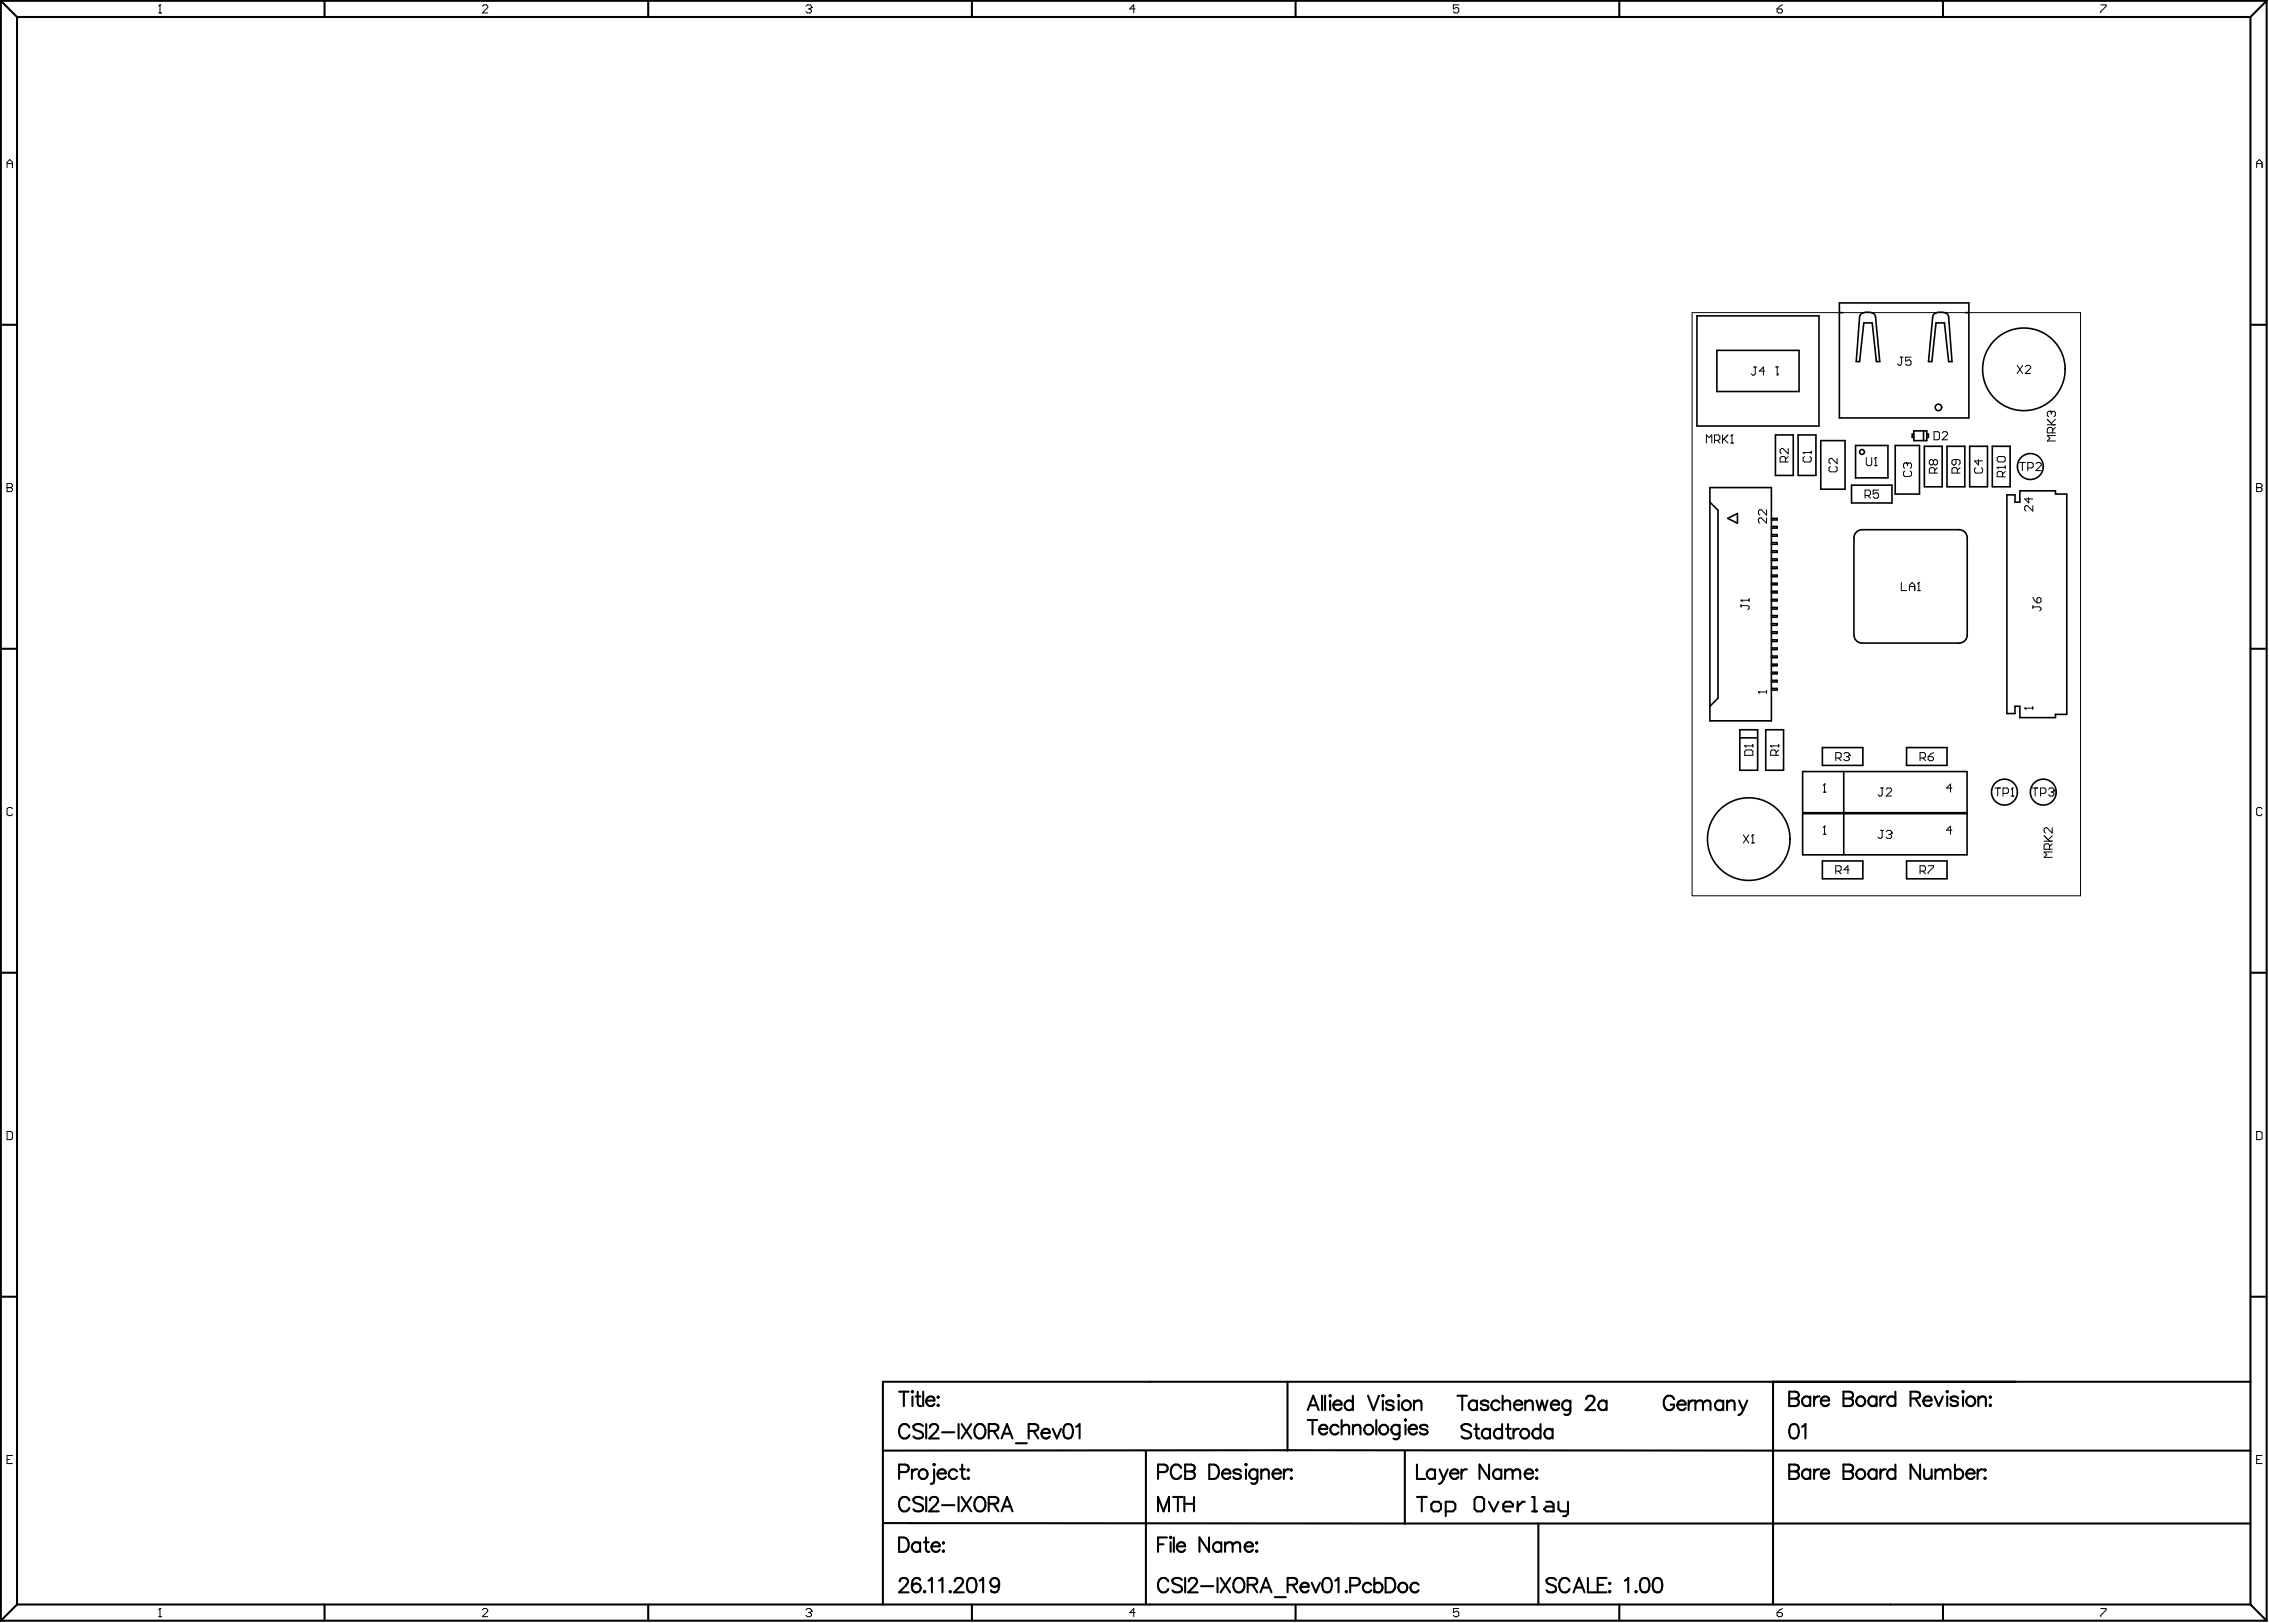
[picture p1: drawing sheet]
<svg xmlns="http://www.w3.org/2000/svg" width="467mm" height="334mm" viewBox="0 0 467 334" stroke-linecap="round" stroke-linejoin="round" font-family="sans-serif">
<g fill="none" stroke="#000" stroke-width=".42">
<path d="M.2 .2v333.1M.2 .2l3.3 3.3M.2 .2h466M3.5 3.5v326.4M3.5 3.5h459.4M66.8 .2v3.3M133.3 .2v3.3M199.9 .2v3.3M266.5 .2v3.3M333.1 .2v3.3M399.7 .2v3.3M462.9 3.5v326.4"/>
<path d="M466.2 .2l-3.3 3.3M466.2 .2v333.1M.2 66.8h3.3M462.9 66.8h3.3M.2 133.4h3.3M462.9 133.4h3.3M.2 200h3.3M462.9 200h3.3M.2 266.6h3.3M462.9 266.6h3.3M181.6 298.3h281.3M184.9 286.2h2"/>
<path d="M185.9 286.2v2.9M187.1 293.5a1.09 1.09 0 0 0-1.3-.7 1.09 1.09 0 0 0-.9 1.2 1.3 1.3 0 0 0 .3 1.4 1.3 1.3 0 0 0 1.4 .2l.5-.5M187.7 286l.1 .2-.1 .1-.2-.1zM187.7 287.1v2M188.3 287.1h1M188.8 286.2v2.4l.1 .4 .6 .1M189.9 293.2a1.3 1.3 0 0 0-2 0 .76 .76 0 0 0 .5 .9l.9 .3a.72 .72 0 0 1 .5 .5 .72 .72 0 0 1-.2 .7 1.36 1.36 0 0 1-1.7-.2M189.9 286.2v2.9M190.5 288a.93 .93 0 0 0 .6 1 .93 .93 0 0 0 1.1-.3M190.5 292.8v3M190.9 287.3a.78 .78 0 0 1 .9-.1 .78 .78 0 0 1 .4 .8h-1.7zM191.3 293.5a.74 .74 0 0 1 .5-.7h.6a.72 .72 0 0 1 .4 1.2l-1.7 1.8h2"/>
<path d="M193 287.1l.1 .2-.1 .1-.2-.1zM193 288.8l.1 .2-.1 .1-.2-.1zM193.8 294.5h2.5M197.2 292.8v3M197.8 292.8l2 3M199.8 292.8l-2 3M200.7 293.2a1.09 1.09 0 0 1 1.3-.3 1.09 1.09 0 0 1 .7 1.1 1.3 1.3 0 0 1-.3 1.4 1.3 1.3 0 0 1-1.4 .2 1.84 1.84 0 0 1-.3-2.4zM203.4 294.2h1.2l.5-.1a.68 .68 0 0 0 0-1.1l-.5-.2h-1.2v3M204.4 294.2l1 1.6M206 295.8l1.1-3 1.2 3M206.4 294.8h1.4M209 296.8h2.2"/>
<path d="M211.6 294.2h1.3l.4-.1a.68 .68 0 0 0 0-1.1l-.4-.2h-1.3v3M212.6 294.2l1 1.6M214.2 294.7a.93 .93 0 0 0 .6 1 .93 .93 0 0 0 1.1-.3M214.7 294a.78 .78 0 0 1 .8-.1 .78 .78 0 0 1 .4 .8h-1.7zM216.6 293.8l.8 2 .8-2M219.1 293a.96 .96 0 0 1 1.5 .4 2.45 2.45 0 0 1-.3 2.2 .96 .96 0 0 1-1.4-.4 2.45 2.45 0 0 1 .2-2.2zM221.4 293.4l.7-.6v3M235.7 298.3v31.6M264.8 284.1v14.2M269 290l1.1-3 1.1 3M269 292h2M269.4 289h1.4"/>
<path d="M270 292v3M271.3 293.8a.93 .93 0 0 0 .6 1.1 .93 .93 0 0 0 1.1-.4M271.7 293.1a.78 .78 0 0 1 .9-.1 .78 .78 0 0 1 .4 .8h-1.7zM271.9 287v3M272.6 287v3M273.6 286.9l.1 .1-.1 .1-.1-.1zM273.6 288v2M274.3 288.8a.93 .93 0 0 0 .5 1.1 .93 .93 0 0 0 1.2-.4M274.7 288.1a.78 .78 0 0 1 .9-.1 .78 .78 0 0 1 .4 .8h-1.7zM275.3 293.4a.94 .94 0 0 0-1.4-.1 .94 .94 0 0 0 0 1.4 .94 .94 0 0 0 1.4-.2M276 293.5l.7-.5 .7 .1 .1 .4v1.5M276 292v3"/>
<path d="M278.3 288.4a.94 .94 0 0 0-1.4-.1 .94 .94 0 0 0 0 1.4 .94 .94 0 0 0 1.4-.2M278.3 287v3M278.3 293.5l.7-.5 .7 .1 .1 .4v1.5M278.3 293v2M281.4 287l1.1 3 1.1-3M283.1 292v3M284.5 286.9l.1 .1-.1 .1-.2-.1zM284.5 288v2M286.7 288.4a.89 .89 0 0 0-1.6 0l.4 .4 1 .3 .2 .4a.89 .89 0 0 1-1.6 0M287.7 286.9l.1 .1-.1 .1-.1-.1zM287.7 288v2M287.9 293.4a.94 .94 0 0 0-1.4-.1 .94 .94 0 0 0 0 1.4 .94 .94 0 0 0 1.4-.2"/>
<path d="M287.9 293v2.2a.78 .78 0 0 1-.5 .7 .78 .78 0 0 1-.8-.1M289 292l.1-.2 .1 .2-.1 .1zM289 298.3v15M289.1 293v2M289.8 293.8a.93 .93 0 0 0 .5 1.1 .93 .93 0 0 0 1.2-.4M290.2 293.1a.78 .78 0 0 1 .9-.1 .78 .78 0 0 1 .4 .8h-1.7zM290.8 288.5l.8-.5 .7 .1 .1 .4v1.5M290.8 288v2M293.6 293.4a.89 .89 0 0 0-1.5 0l.4 .4 1 .3 .1 .4a.89 .89 0 0 1-1.5 0M299.8 287h2M300.8 287v3M302.6 293.2a1.3 1.3 0 0 0-2 0 .75 .75 0 0 0 .6 .9l.8 .3a.72 .72 0 0 1 .6 .5 .72 .72 0 0 1-.3 .7 1.36 1.36 0 0 1-1.7-.2"/>
<path d="M303.3 293.8h.9M303.7 292.8v2.4l.1 .4 .6 .2M303.8 288.4a.94 .94 0 0 0-1.4-.1 .94 .94 0 0 0 0 1.4 .94 .94 0 0 0 1.4-.2M303.8 288v2M306.1 288.4a.89 .89 0 0 0-1.5 0l.4 .4 1 .3 .1 .4a.89 .89 0 0 1-1.5 0M306.5 294.2a.94 .94 0 0 0-1.4-.1 .94 .94 0 0 0 0 1.4 .94 .94 0 0 0 1.4-.1M306.5 293.8v2M308.5 288.4a.94 .94 0 0 0-1.4-.1 .94 .94 0 0 0 0 1.4 .94 .94 0 0 0 1.4-.2M309 294.2a.94 .94 0 0 0-1.4-.1 .94 .94 0 0 0 0 1.4 .94 .94 0 0 0 1.4-.1M309 292.8v3M309.1 288.5l.7-.5 .7 .1 .1 .4v1.5M309.1 287v3"/>
<path d="M309.8 293.8h1M310.2 292.8v2.4l.1 .4 .6 .2M311.3 293.8v2M311.4 288.8a.93 .93 0 0 0 .6 1.1 .93 .93 0 0 0 1.1-.4M311.6 288.4a.82 .82 0 0 1 .9-.4 .82 .82 0 0 1 .6 .8h-1.7zM312.4 293.8a.95 .95 0 0 0-1.1 .9M313.7 288.5l.7-.5 .7 .1 .2 .4v1.5M313.7 288v2M316.1 288l.5 2 .6-2 .6 2 .5-2M316.9 294.2a.94 .94 0 0 0-1.4-.1 .94 .94 0 0 0 0 1.4 .94 .94 0 0 0 1.4-.1M316.9 292.8v3M319 288.8a.93 .93 0 0 0 .6 1.1 .93 .93 0 0 0 1.1-.4"/>
<path d="M319.4 294.2a.94 .94 0 0 0-1.4-.1 .94 .94 0 0 0 0 1.4 .94 .94 0 0 0 1.4-.1M319.4 293.8v2M319.4 288.1a.78 .78 0 0 1 .9-.1 .78 .78 0 0 1 .4 .8h-1.7zM323 288.4a.94 .94 0 0 0-1.4-.1 .94 .94 0 0 0 0 1.4 .94 .94 0 0 0 1.4-.2M323 288v2.2a.78 .78 0 0 1-.4 .7 .78 .78 0 0 1-.8-.1M326.3 287.7a.74 .74 0 0 1 .5-.7h.6a.72 .72 0 0 1 .4 1.1l-1.7 1.9h2M330.5 288.4a.94 .94 0 0 0-1.4-.1 .94 .94 0 0 0 0 1.4 .94 .94 0 0 0 1.4-.2M330.5 288v2M344.3 287.7a1.09 1.09 0 0 0-1.2-.7 1.09 1.09 0 0 0-.9 1.1 1.3 1.3 0 0 0 .3 1.4 1.3 1.3 0 0 0 1.4 .3l.4-.6v-.4h-.7M345 288.8a.93 .93 0 0 0 .6 1.1 .93 .93 0 0 0 1.1-.4M345.2 288.4a.82 .82 0 0 1 .9-.4 .82 .82 0 0 1 .6 .8h-1.7zM347.3 288v2"/>
<path d="M348.5 288a.95 .95 0 0 0-1.2 .8M348.7 288.5l.7-.5 .8 .1 .1 .4M348.7 288v2M350.3 288.5l.7-.5 .7 .1 .1 .4v1.5M350.3 288.5v1.5M354.5 288.4a.94 .94 0 0 0-1.4-.1 .94 .94 0 0 0 0 1.4 .94 .94 0 0 0 1.4-.2M354.5 288v2M355.3 288.5l.7-.5 .7 .1 .1 .4v1.5M355.3 288v2M357.7 288l.9 2M358.6 290a1.13 1.13 0 0 1-1 .9M359.4 288l-.8 2"/>
<path d="M364.7 284.1v45.8M368 286.2h1.3l.4 .1a.68 .68 0 0 1 0 1.1l-.4 .2a.78 .78 0 0 1 .7 .7 .78 .78 0 0 1-.7 .8h-1.3zM368 287.6h1.3M368.5 293a.96 .96 0 0 1 1.4 .4 2.45 2.45 0 0 1-.3 2.2 .96 .96 0 0 1-1.4-.4 2.45 2.45 0 0 1 .3-2.2zM370.7 293.4l.7-.6v3M372.4 287.6a.94 .94 0 0 0-1.4-.2 .94 .94 0 0 0 0 1.4 .94 .94 0 0 0 1.4-.1M372.4 287.1v2M373.1 287.1v2M374.3 287.1a.95 .95 0 0 0-1.2 .9M374.5 288a.93 .93 0 0 0 .6 1 .93 .93 0 0 0 1.1-.3M374.7 287.6a.82 .82 0 0 1 .9-.5 .82 .82 0 0 1 .6 .9h-1.7zM379.2 286.2h1.3l.4 .1a.68 .68 0 0 1 0 1.1l-.4 .2a.78 .78 0 0 1 .7 .7 .78 .78 0 0 1-.7 .8h-1.3z"/>
<path d="M379.2 287.6h1.3M386 287.6a.94 .94 0 0 0-1.4-.2 .94 .94 0 0 0 0 1.4 .94 .94 0 0 0 1.4-.1M386 287.1v2M386.8 287.1v2M387.9 287.1a.95 .95 0 0 0-1.1 .9M389.9 287.6a.94 .94 0 0 0-1.4-.2 .94 .94 0 0 0 0 1.4 .94 .94 0 0 0 1.4-.1M389.9 286.2v2.9M393 287.6h1.3l.4-.2a.68 .68 0 0 0 0-1.1l-.4-.1h-1.3v2.9M394 287.6l1 1.5M395.6 288a.93 .93 0 0 0 .6 1 .93 .93 0 0 0 1.1-.3M396 287.3a.78 .78 0 0 1 .9-.1 .78 .78 0 0 1 .4 .8h-1.7zM397.9 287.1l.9 2 .8-2"/>
<path d="M400.5 286l.2 .2-.2 .1-.1-.1zM400.5 287.1v2M402.8 287.6a.89 .89 0 0 0-1.6 0l.4 .4 1 .3 .2 .4a.89 .89 0 0 1-1.6 0M403.8 286l.1 .2-.1 .1-.1-.1zM403.8 287.1v2M406.9 287.7l.7-.6 .7 .2 .2 .4v1.4M406.9 287.1v2M409.4 287.1l.1 .2-.1 .1-.1-.1zM409.4 288.8l.1 .2-.1 .1-.1-.1zM462.9 284.1h-281.3v45.8M181.7 313.2l107.3 .1M184.9 302.7h1.3a.78 .78 0 0 0 .7-.8 .78 .78 0 0 0-.7-.8h-1.3v3"/>
<path d="M184.9 316.1h1a1.58 1.58 0 0 1 1 1.5 1.58 1.58 0 0 1-1 1.5h-1zM187.1 308.5a1.09 1.09 0 0 0-1.3-.7 1.09 1.09 0 0 0-.9 1.1 1.3 1.3 0 0 0 .3 1.4 1.3 1.3 0 0 0 1.4 .3l.5-.5M187.6 302.1v2M188.7 302.1a.95 .95 0 0 0-1.1 .9M189.3 317.5a.94 .94 0 0 0-1.4-.1 .94 .94 0 0 0 0 1.4 .94 .94 0 0 0 1.4-.1M189.3 317.1v2M189.9 308.2a1.3 1.3 0 0 0-2 0 .76 .76 0 0 0 .5 .9l.9 .3a.72 .72 0 0 1 .5 .5 .72 .72 0 0 1-.2 .7 1.36 1.36 0 0 1-1.7-.3M190.1 317.1h.9M190.5 316.1v2.4l.1 .5 .6 .1M190.5 307.8v3M191.3 308.5a.74 .74 0 0 1 .5-.7h.6a.72 .72 0 0 1 .4 1.1l-1.7 1.9h2M191.6 318a.93 .93 0 0 0 .6 1 .93 .93 0 0 0 1.1-.3"/>
<path d="M192 317.3a.78 .78 0 0 1 .9-.1 .78 .78 0 0 1 .4 .8h-1.7zM192.2 301l.1 .1-.1 .2-.2-.2zM192.2 302.1v2.4l-.2 .5-.6 .1M192.8 303a.93 .93 0 0 0 .6 1 .93 .93 0 0 0 1.1-.3M193 302.6a.82 .82 0 0 1 .9-.5 .82 .82 0 0 1 .6 .9h-1.7zM193.8 309.5h2.5M194.1 317.1l.1 .2-.1 .1-.2-.1zM194.1 318.8l.1 .2-.1 .1-.2-.1zM196.9 302.6a.94 .94 0 0 0-1.4-.2 .94 .94 0 0 0 0 1.4 .94 .94 0 0 0 1.4-.1M197.2 307.8v3M197.5 302.1h1M197.8 307.8l2 3"/>
<path d="M197.9 301.1v2.4l.2 .5 .5 .1M199.2 302.1l.1 .2-.1 .1-.2-.1zM199.2 303.8l.1 .2-.1 .1-.2-.1zM199.8 307.8l-2 3M200.7 308.2a1.09 1.09 0 0 1 1.3-.4 1.09 1.09 0 0 1 .7 1.1 1.3 1.3 0 0 1-.3 1.4 1.3 1.3 0 0 1-1.4 .3 1.84 1.84 0 0 1-.3-2.4zM203.4 309.2h1.2l.5-.1a.68 .68 0 0 0 0-1.1l-.5-.2h-1.2v3M204.4 309.2l1 1.6M206 310.8l1.1-3 1.2 3M206.4 309.8h1.4M238.2 302.7h1.3a.78 .78 0 0 0 .7-.8 .78 .78 0 0 0-.7-.8h-1.3v3M238.2 310.8v-3l1.1 3 1.2-3v3M238.2 317.5h1.1"/>
<path d="M240 316.1h-1.8v3M240.8 316l.1 .1-.1 .2-.1-.2zM240.8 317.1v2M241.3 307.8h2M241.5 316.1v3M242.1 318a.93 .93 0 0 0 .5 1 .93 .93 0 0 0 1.2-.3M242.3 307.8v3M242.5 317.3a.78 .78 0 0 1 .9-.1 .78 .78 0 0 1 .4 .8h-1.7zM242.9 301.9a1.09 1.09 0 0 0-1.2-.8 1.09 1.09 0 0 0-.9 1.2 1.3 1.3 0 0 0 .3 1.4 1.3 1.3 0 0 0 1.4 .3l.4-.6M243.6 309.2h2M243.6 307.8v3M243.8 301.1h1.2l.5 .2a.68 .68 0 0 1 0 1.1l-.5 .2a.78 .78 0 0 1 .8 .7 .78 .78 0 0 1-.8 .8h-1.2z"/>
<path d="M243.8 302.6h1.2M245.6 307.8v3M248.7 316.1v3l-2-3v3M248.7 301.1h1a1.58 1.58 0 0 1 1.1 1.5 1.58 1.58 0 0 1-1.1 1.5h-1zM251.2 317.5a.94 .94 0 0 0-1.4-.1 .94 .94 0 0 0 0 1.4 .94 .94 0 0 0 1.4-.1M251.2 317.1v2M251.4 303a.93 .93 0 0 0 .5 1 .93 .93 0 0 0 1.2-.3M251.5 302.6a.82 .82 0 0 1 1-.5 .82 .82 0 0 1 .6 .9h-1.7zM252 317.7l.7-.6 .7 .2 .1 .4M252 317.1v2M253.5 317.7l.8-.6 .7 .2 .1 .4v1.4M253.5 317.7v1.4"/>
<path d="M255.3 302.6a.89 .89 0 0 0-1.6 0l.1 .2 1.3 .5 .2 .4a.89 .89 0 0 1-1.6 0M256 318a.93 .93 0 0 0 .6 1 .93 .93 0 0 0 1.1-.3M256.2 317.5a.82 .82 0 0 1 .9-.4 .82 .82 0 0 1 .6 .9h-1.7zM256.3 301l.1 .1-.1 .2-.1-.2zM256.3 302.1v2M258.4 319l.1-.2 .1 .2-.1 .1zM258.5 317.1l.1 .2-.1 .1-.1-.1zM258.6 302.6a.94 .94 0 0 0-1.3-.2 .94 .94 0 0 0 0 1.4 .94 .94 0 0 0 1.3-.1M258.6 302.1v2.3a.78 .78 0 0 1-.4 .7 .78 .78 0 0 1-.8-.1M259.4 302.7l.7-.6 .7 .2 .2 .4v1.4M259.4 302.1v2M261.8 303a.93 .93 0 0 0 .5 1 .93 .93 0 0 0 1.2-.3"/>
<path d="M262.2 302.3a.78 .78 0 0 1 .9-.1 .78 .78 0 0 1 .4 .8h-1.7zM264.1 302.1v2M265.2 302.1a.95 .95 0 0 0-1.1 .9M265.6 302.1l.2 .2-.2 .1-.1-.1zM265.6 303.8l.2 .2-.2 .1-.1-.1zM289 313.3h173.9M291.5 307.8h1.9M291.5 301.1v3h1.7M292.5 307.8v3M294.9 308.8h1l.5 .5v1l-.5 .5h-1l-.5-.5v-1zM295.2 302.6a.94 .94 0 0 0-1.4-.2 .94 .94 0 0 0 0 1.4 .94 .94 0 0 0 1.4-.1M295.2 302.1v2"/>
<path d="M296.1 302.1l.8 2M296.9 304.1a1.14 1.14 0 0 1-.9 1M297.4 310.8h1.5l.5-.5v-1l-.5-.5h-1.5v3M297.8 302.1l-.9 2M298.3 303a.93 .93 0 0 0 .5 1 .93 .93 0 0 0 1.2-.3M298.7 302.3a.78 .78 0 0 1 .9-.1 .78 .78 0 0 1 .4 .8h-1.7zM300.6 302.1v2M301.7 302.1a.95 .95 0 0 0-1.1 .9M303.8 307.8h1l.5 .5v2l-.5 .5h-1l-.5-.5v-2zM306.3 308.8l.9 2 1-2M306.3 301.1v3l-2-3v3M308.8 302.6a.94 .94 0 0 0-1.4-.2 .94 .94 0 0 0 0 1.4 .94 .94 0 0 0 1.4-.1"/>
<path d="M308.8 302.1v2M309.2 309.8h2v-.5l-.5-.5h-1l-.5 .5v1l.5 .5h1M309.6 302.7l.7-.6 .7 .2 .1 .4M309.6 302.1v2M311.1 302.7l.8-.6 .7 .2 .1 .4v1.4M311.1 302.7v1.4M312.2 308.8v2M313.6 303a.93 .93 0 0 0 .6 1 .93 .93 0 0 0 1.1-.3M313.7 308.8h-.5l-1 1M314.1 302.3a.78 .78 0 0 1 .8-.1 .78 .78 0 0 1 .4 .8h-1.7zM315.1 307.8h.5v3M315.1 310.8h1"/>
<path d="M316.1 302.1l.1 .2-.1 .1-.1-.1zM316.1 303.8l.1 .2-.1 .1-.1-.1zM316.4 313.3v16.6M318.1 308.8h1l.5 .5v1.5h-1.5l-.5-.5 .5-.5h1.5M320.6 308.8v1.5l.5 .5h1.4M322.5 308.8v2.5l-.5 .5h-.5M368 301.1h1.3l.4 .2a.68 .68 0 0 1 0 1.1l-.4 .2a.78 .78 0 0 1 .7 .7 .78 .78 0 0 1-.7 .8h-1.3zM368 302.6h1.3M372.4 302.6a.94 .94 0 0 0-1.4-.2 .94 .94 0 0 0 0 1.4 .94 .94 0 0 0 1.4-.1M372.4 302.1v2M373.1 302.1v2M374.3 302.1a.95 .95 0 0 0-1.2 .9"/>
<path d="M374.5 303a.93 .93 0 0 0 .6 1 .93 .93 0 0 0 1.1-.3M374.7 302.6a.82 .82 0 0 1 .9-.5 .82 .82 0 0 1 .6 .9h-1.7zM379.2 301.1h1.3l.4 .2a.68 .68 0 0 1 0 1.1l-.4 .2a.78 .78 0 0 1 .7 .7 .78 .78 0 0 1-.7 .8h-1.3zM379.2 302.6h1.3M386 302.6a.94 .94 0 0 0-1.4-.2 .94 .94 0 0 0 0 1.4 .94 .94 0 0 0 1.4-.1M386 302.1v2M386.8 302.1v2M387.9 302.1a.95 .95 0 0 0-1.1 .9M389.9 302.6a.94 .94 0 0 0-1.4-.2 .94 .94 0 0 0 0 1.4 .94 .94 0 0 0 1.4-.1M389.9 301.1v3M395 301.1v3l-2-3v3M395.8 302.1v1.4l.1 .5 .7 .1 .7-.6"/>
<path d="M397.3 302.1v2M398.1 302.7l.7-.6 .7 .2 .2 .4M398.1 302.1v2M399.7 302.7v1.4M399.7 302.7l.7-.6 .7 .2 .1 .4v1.4M402.1 302.6a.94 .94 0 0 1 1.4-.2 .94 .94 0 0 1 0 1.4 .94 .94 0 0 1-1.4-.1M402.1 301.1v3M404.5 303a.93 .93 0 0 0 .5 1 .93 .93 0 0 0 1.1-.3M404.9 302.3a.78 .78 0 0 1 .9-.1 .78 .78 0 0 1 .3 .8h-1.6zM406.8 302.1v2M407.9 302.1a.95 .95 0 0 0-1.1 .9M408.3 302.1l.2 .2-.2 .1-.1-.1z"/>
<path d="M408.3 303.8l.2 .2-.2 .1-.1-.1zM.2 333.3h466M3.5 329.9l-3.3 3.4M3.5 329.9h459.4M66.8 329.9v3.4M133.3 329.9v3.4M185.1 325.2a.74 .74 0 0 1 .5-.7h.6a.72 .72 0 0 1 .4 1.1l-1.7 1.8h2M189.3 324.9a.87 .87 0 0 0-1.3-.3l-.3 .4-.1 1.4M190.2 327.1l.1 .2-.1 .1-.1-.1zM191 325l.7-.5v2.9M193.2 325l.7-.5v2.9M195.5 327.1l.1 .2-.1 .1-.2-.1z"/>
<path d="M196.4 325.2a.74 .74 0 0 1 .6-.7h.5a.72 .72 0 0 1 .4 1.1l-1.6 1.8h1.9M199.3 324.6a.96 .96 0 0 1 1.4 .4 2.45 2.45 0 0 1-.3 2.3 .96 .96 0 0 1-1.4-.4 2.45 2.45 0 0 1 .3-2.3zM199.9 329.9v3.4M201.5 325l.7-.5v2.9M205.5 325.5l-.1 1.4a.86 .86 0 0 1-.7 .5 .86 .86 0 0 1-.9-.4M240.3 325.2a1.09 1.09 0 0 0-1.2-.7 1.09 1.09 0 0 0-.9 1.1 1.3 1.3 0 0 0 .3 1.4 1.3 1.3 0 0 0 1.4 .3l.4-.6M243.1 324.9a1.3 1.3 0 0 0-2 0 .76 .76 0 0 0 .6 .8l.9 .3a.72 .72 0 0 1 .5 .6 .72 .72 0 0 1-.3 .7 1.36 1.36 0 0 1-1.7-.3M243.8 324.5v2.9M244.5 325.2a.74 .74 0 0 1 .6-.7h.6a.72 .72 0 0 1 .4 1.1l-1.7 1.8h2M247 326.2h2.6M250.4 324.5v2.9M251.1 324.5l1.9 2.9"/>
<path d="M253 324.5l-1.9 2.9M254.3 324.6a1.13 1.13 0 0 1 1.7 1 1.3 1.3 0 0 1-.3 1.4 1.3 1.3 0 0 1-1.4 .3 1.8 1.8 0 0 1 0-2.7zM256.6 325.9h1.3l.4-.2a.68 .68 0 0 0 0-1.1l-.4-.1h-1.3v2.9M257.6 325.9l1 1.5M259.3 327.4l1.1-2.9 1.1 2.9M259.7 326.4h1.4M262.2 328.4h2.3M264.9 325.9h1.2l.5-.2a.68 .68 0 0 0 0-1.1l-.5-.1h-1.2v2.9M265.8 325.9l1 1.5M266.5 329.9v3.4M267.5 326.3a.93 .93 0 0 0 .5 1.1 .93 .93 0 0 0 1.2-.4M267.9 325.6a.78 .78 0 0 1 .9-.1 .78 .78 0 0 1 .4 .8h-1.7z"/>
<path d="M269.8 325.5l.9 1.9 .8-1.9M272.4 324.6a.96 .96 0 0 1 1.4 .4 2.45 2.45 0 0 1-.3 2.3 .96 .96 0 0 1-1.4-.4 2.45 2.45 0 0 1 .3-2.3zM274.6 325l.7-.5v2.9M276.9 327.1l.2 .2-.2 .1-.1-.1zM277.7 326h1.3a.78 .78 0 0 0 .7-.8 .78 .78 0 0 0-.7-.7h-1.3v2.9M282 325.9a.94 .94 0 0 0-1.3-.2 .94 .94 0 0 0 0 1.4 .94 .94 0 0 0 1.3-.1M282.7 325.9a.94 .94 0 0 1 1.4-.2 .94 .94 0 0 1 0 1.4 .94 .94 0 0 1-1.4-.1M282.7 324.5v2.9M285 324.5h1a1.58 1.58 0 0 1 1 1.4 1.58 1.58 0 0 1-1 1.5h-1zM291.8 325.9a.94 .94 0 0 0-1.4-.2 .94 .94 0 0 0 0 1.4 .94 .94 0 0 0 1.4-.1M320.1 324.9a1.3 1.3 0 0 0-2 0 .76 .76 0 0 0 .6 .8l.8 .3a.72 .72 0 0 1 .5 .6 .72 .72 0 0 1-.2 .7 1.36 1.36 0 0 1-1.7-.3M322.8 325.2a1.09 1.09 0 0 0-1.2-.7 1.09 1.09 0 0 0-.9 1.1 1.3 1.3 0 0 0 .3 1.4 1.3 1.3 0 0 0 1.4 .3l.4-.6"/>
<path d="M323.7 327.4l1.1-2.9 1.1 2.9M324.1 326.4h1.4M326.6 324.5v2.9h1.7M328.6 325.9h1.2M330.5 324.5h-1.9v2.9h1.9M331.1 325.5l.1 .1-.1 .1-.1-.1zM331.1 327.1l.1 .2-.1 .1-.1-.1zM333.1 329.9v3.4M334.2 325l.7-.5v2.9M336.5 327.1l.2 .2-.2 .1-.1-.1zM337.7 324.6a.96 .96 0 0 1 1.4 .4 2.45 2.45 0 0 1-.2 2.3 .96 .96 0 0 1-1.4-.4 2.45 2.45 0 0 1 .2-2.3zM340.4 324.6a.96 .96 0 0 1 1.4 .4 2.45 2.45 0 0 1-.3 2.3 .96 .96 0 0 1-1.4-.4 2.45 2.45 0 0 1 .3-2.3z"/>
<path d="M399.7 329.9v3.4M462.9 329.9l3.3 3.4"/>
<circle cx="281.5" cy="293.9" r=".98"/>
<circle cx="284.6" cy="293.9" r=".98"/>
<circle cx="289.2" cy="288.9" r=".98"/>
<circle cx="313.6" cy="294.8" r=".98"/>
<circle cx="382.7" cy="288.2" r=".98"/>
<circle cx="405.3" cy="288.2" r=".98"/>
<circle cx="189.8" cy="303.1" r=".98"/>
<circle cx="382.7" cy="303.1" r=".98"/>
<circle cx="188.5" cy="326.5" r=".92"/>
<circle cx="204.6" cy="325.4" r=".92"/>
<circle cx="288.6" cy="326.4" r=".98"/>
</g>
<g fill="none" stroke="#000" stroke-width=".21">
<path d="M32.6 2.7h.6M32.9 1h.1M32.9 1v1.7M32.9 1l-.3 .3M99.2 1.3l.3-.3h.5l.3 .3v.3l-1.1 1.1h1.1M165.8 1.3l.3-.3h.5l.3 .3v.3M166.3 1.8h.3M166.6 1.8l.3 .3v.3l-.3 .3h-.5l-.3-.3M166.9 1.6h.1M166.9 1.6l-.3 .2M233.5 1.8h-1.1l.8-.8v1.7M300.1 1h-1.1v.8l.5-.2h.3l.3 .2v.6l-.3 .3h-.6l-.2-.3"/>
<path d="M365.5 1.8h.9l.2 .3v.3l-.2 .3h-.6l-.3-.3zM366.6 1l-.5 .3-.6 .5M432.1 1h1.1v.3l-1.1 1.1v.3M1.5 33.6h1.1M1.5 34.5v-1.1l.5-.6 .6 .6v1.1M464.2 34.5v-1.1l.5-.6 .6 .6v1.1M464.2 33.6h1.1M348.1 64.3h79.9v119.9h-79.9zM360.8 75.5h.5M361.1 75.5v1.4l-.3 .2h-.3l-.3-.2M363 76.3h-1.1l.8-.8v1.6M365.3 75.4h.5"/>
<path d="M365.6 77.1h.1M365.6 75.4v1.7M365.8 76.8l-.2 .3M390.9 73.4h.5M391.1 73.4v1.4l-.2 .3h-.3l-.3-.3M393.1 73.4h-1.1v.9l.5-.3h.3l.3 .3v.5l-.3 .3h-.5l-.3-.3M414.9 75.1l1.1 1.7M416 75.1l-1.1 1.7M416.6 75.4l.3-.3h.5l.3 .3v.3l-1.1 1.1h1.1M1.5 99.4h.8l.3 .3v.3l-.3 .3 .3 .2v.3l-.3 .3h-.8zM351 91.1v-1.7l.6 .6 .5-.6v1.7M352.7 90.5h.8l.3-.2v-.6l-.3-.3h-.8v1.7"/>
<path d="M353.2 90.5l.6 .6M354.3 89.4v1.7M354.6 90.3l.8 .8M355.4 89.4l-1.1 1.1M356 91.1h.5M356.3 89.4h.1M356.3 89.4v1.7M356.3 89.4l-.3 .3M367.3 95v-.8l-.3-.3h-.6l-.2 .3v.8h1.6M367.8 92.2v1.1l-1.1-1.1h-.3l-.2 .3v.6l.2 .2M367.8 93.9l-.5 .5M370.9 93.1h.1"/>
<path d="M370.9 93.1h1.7M370.9 93.1l.3 .2M371.2 93.9l-.3 .3v.5l.3 .3h1.1l.3-.3v-.5l-.3-.3M372.6 92.8v.5M376.5 95.9l-.3 .3v.5l.3 .3h1.1l.3-.3v-.5l-.3-.3M377.9 94.2v1.2l-1.1-1.2h-.3l-.3 .3v.6l.3 .3M383.9 94.1v1.4l.3 .3h.5l.3-.3v-1.4M385.6 95.8h.5M385.8 94.1h.1M385.8 94.1v1.7M385.8 94.1l-.2 .3M391.8 96.8l-.3 .3v.6l.3 .3h1.1l.3-.3v-.6l-.3-.3"/>
<path d="M392.1 95.2h.1M392.1 95.2h-.3l-.3 .3v.5l.3 .3M392.1 95.2l.3 .3M392.4 95.5l.2-.3h.3l.3 .3v.5l-.3 .3M392.4 95.5v.2M397.7 94.8l-.3-.3h-.3l-.2 .3v.5l.2 .3h.3l.3-.3M397.7 94.8l.3-.3h.2l.3 .3v.5l-.3 .3h-.2l-.3-.3M397.7 94.8v.5M397.8 88.8h.9l.2 .2v1.2l-.2 .2h-.9zM398 97.3v-.9l-.3-.2h-.6l-.2 .2v.9h1.6M398.5 96.2l-.5 .5M399.5 89l.3-.2h.5l.3 .2v.3l-1.1 1.1h1.1"/>
<path d="M402.3 94.5v.8l-.2 .3h-.3l-.3-.3v-.5l.3-.3h1.1l.3 .3v.5l-.3 .3M402.6 97.3v-.9l-.3-.2h-.5l-.3 .2v.9h1.7M403.2 96.2l-.6 .5M406.4 96.2l-.3 .2v.6l.3 .3h1.1l.3-.3v-.6l-.3-.2M407 94.5v1.1l-.9-.8h1.7M410.8 96.1h.1M410.8 96.1l.3 .3M410.8 96.1h1.7M411.1 93.9h1.1l.3 .3v.5l-.3 .3h-1.1l-.3-.3v-.5zM411.9 98v-.8l-.3-.3h-.5l-.3 .3v.8h1.7M412.5 96.9l-.6 .6M412.5 95.8v.6"/>
<path d="M415.4 95.1h1.2M416 95.1v1.7M417.1 96.2h.8l.3-.3v-.5l-.3-.3h-.8v1.7M418.8 95.4l.2-.3h.6l.3 .3v.3l-1.1 1.1h1.1M421.1 87.3h1.7M421.1 86.2l1.1 1.1M421.7 84.6h.1M421.7 84.6h-.3l-.3 .3v.5l.3 .3M421.7 84.6l.3 .3M422 84.9l.2-.3h.3l.3 .3v.5l-.3 .3M422 84.9v.2M422.2 89v-.8l-.2-.3h-.6l-.3 .3v.8h1.7"/>
<path d="M422.8 89.6h-1.7l.6 .5-.6 .6h1.7M422.8 87.9l-.6 .6M422.8 86.2l-.8 .9M464.2 99.4h.8l.3 .3v.3l-.3 .3 .3 .2v.3l-.3 .3h-.8zM1.5 100.3h.1M1.5 100.3h.8M363.4 104.8v1.1l-1.1-1.1h-.3l-.3 .3v.5l.3 .3M363.4 106.5v1.1l-1.1-1.1h-.3l-.3 .3v.5l.3 .3M383.6 101.9h.9l.2-.3v-.5l-.2-.3h-.9v1.6M384.2 101.9l.5 .5M386.4 100.8h-1.1v.8l.8-.3 .3 .3v.6l-.3 .2h-.5l-.3-.2M391.1 119.8v1.6h1.1"/>
<path d="M394.7 119.8h.1M394.7 119.8v1.6M394.7 119.8l-.3 .3M417.3 102.3v1.1l-.8-.8h1.6M418.1 104v1.1l-1.1-1.1h-.3l-.2 .3v.5l.2 .3M464.2 100.3h.1M464.2 100.3h.8M358.1 123.4h.1M358.1 124.3v.5M358.1 124.5h1.4l.3 .3v.3l-.3 .3M358.1 123.4h1.7M358.1 123.4l.3 .3"/>
<path d="M359.8 123.1v.6M392.8 121.4v-1.1l.5-.5 .6 .5v1.1M392.8 120.6h1.1M394.4 121.4h.6M418.2 124.8h1.4l.2 .3v.2l-.2 .3M418.2 124.5v.6M418.2 122.8l.2 .6 .6 .6M419.3 122.8h.3l.2 .3v.6l-.2 .3h-.6v-.9zM358.9 153.4h.1M358.9 153.4h1.7M358.9 153.4l.3 .3M359.2 154.2h1.1l.3 .3v.8h-1.7v-.8z"/>
<path d="M360.6 153.1v.6M361.7 142.3h.1M361.7 142.3h1.7M361.7 142.3l.3 .3M363.4 142v.6M364.2 153.4h.1M364.2 153.4h1.7M364.2 153.4l.3 .3M365.3 155.3v-.8l-.3-.3h-.5l-.3 .3v.8h1.7M365.9 154.2l-.6 .6M365.9 153.1v.6M377.6 155.9h.8l.3-.3v-.6l-.3-.2h-.8v1.6"/>
<path d="M378.2 155.9l.5 .5M379.3 155l.3-.2h.5l.3 .2v.3M379.8 155.6h.3M380.1 155.6l.3 .3v.2l-.3 .3h-.5l-.3-.3M380.4 155.3h.1M380.4 155.3l-.3 .3M394.9 155.9h.9l.3-.3v-.6l-.3-.2h-.9v1.6M395.5 155.9l.6 .5M396.6 155.6h.8l.3 .3v.2l-.3 .3h-.5l-.3-.3zM397.7 154.8l-.5 .2-.6 .6M416.5 145.6h.1M416.5 145.6h1.6"/>
<path d="M416.5 145.6l.2 .3M418.1 145.3v.6M2.6 166.3l-.3-.3h-.6l-.2 .3v1.1l.2 .3h.6l.3-.3M358.6 171.7l1.1 1.6M359.7 171.7l-1.1 1.6M360.3 173.3h.5M360.5 171.7h.1M360.5 171.7v1.6M360.5 171.7l-.2 .2M375 162.9h.6M375 171.5h.6M375.3 161.2h.1"/>
<path d="M375.3 169.9h.1M375.3 161.2v1.7M375.3 169.9v1.6M375.3 161.2l-.3 .3M375.3 169.9l-.3 .3M377.6 179.1h.8l.3-.2v-.6l-.3-.3h-.8v1.7M378.2 179.1l.5 .6M380.4 178.9h-1.1l.8-.9v1.7M386.9 162h.5M386.9 170.7h.5M387.2 162v1.4l-.3 .3h-.3l-.3-.3M387.2 170.7v1.4l-.3 .3h-.3l-.3-.3"/>
<path d="M388 162.3l.3-.3h.5l.3 .3v.3l-1.1 1.1h1.1M388 171l.3-.3h.5l.3 .3v.3M388.5 171.6h.3M388.8 171.6l.3 .3v.2l-.3 .3h-.5l-.3-.3M389.1 171.3h.1M389.1 171.3l-.3 .3M394.9 179.1h.9l.3-.2v-.6l-.3-.3h-.9v1.7M395.5 179.1l.6 .6M396.6 178h1.1v.3l-1.1 1.1v.3M401.5 162h-1.1l.8-.8v1.7M401.5 170.7h-1.1l.8-.8v1.6M410.4 162h1.1"/>
<path d="M410.9 162v1.7M412 163.1h.9l.2-.2v-.6l-.2-.3h-.9v1.7M413.7 163.7h.5M414 162h.1M414 162l-.3 .3M414 162v1.7M418.1 162h1.1M418.6 162v1.7M419.7 163.1h.9l.2-.2v-.6l-.2-.3h-.9v1.7M420.5 173h1.6M420.5 171.9l1.1 1.1M421.4 162.3l.3-.3h.5l.3 .3v.3"/>
<path d="M421.6 174.6v-.8l-.3-.3h-.6l-.2 .3v.8h1.6M421.9 162.9h.3M422.1 170.2v1.1l-1.1-1.1h-.3l-.2 .3v.5l.2 .3M422.1 175.2h-1.6l.5 .5-.5 .6h1.6M422.1 173.5l-.5 .6M422.1 171.9l-.8 .8M422.2 162.9l.3 .2v.3l-.3 .3h-.5l-.3-.3M422.5 162.6h.1M422.5 162.6l-.3 .3M465.3 166.3l-.3-.3h-.5l-.3 .3v1.1l.3 .3h.5l.3-.3M1.5 232.7h.8l.3 .2v1.2l-.3 .2h-.8zM464.2 232.7h.8l.3 .2v1.2l-.3 .2h-.8z"/>
<path d="M2.6 299.3h-1.1v1.6h1.1M465.3 299.3h-1.1v1.6h1.1M1.5 300.1h.5M464.2 300.1h.5M32.6 332.4h.6M32.9 330.8h.1M32.9 330.8v1.6M32.9 330.8l-.3 .2M99.2 331l.3-.2h.5l.3 .2v.3l-1.1 1.1h1.1M165.8 331l.3-.2h.5l.3 .2v.3M166.3 331.6h.3M166.6 331.6l.3 .3v.2l-.3 .3h-.5l-.3-.3"/>
<path d="M166.9 331.3h.1M166.9 331.3l-.3 .3M233.5 331.6h-1.1l.8-.8v1.6M300.1 330.8h-1.1v.8l.5-.3h.3l.3 .3v.5l-.3 .3h-.6l-.2-.3M365.5 331.6h.9l.2 .3v.2l-.2 .3h-.6l-.3-.3zM366.6 330.8l-.5 .2-.6 .6M432.1 330.8h1.1v.2l-1.1 1.1v.3"/>
</g>
<g fill="none" stroke="#000" stroke-width=".33">
<path d="M349.1 65h25.1v22.6h-25.1zM353.2 72h16.9v8.5h-16.9zM378.4 64.3h.6M378.4 62.3h26.6v23.6h-26.6zM382.7 64.7a2.41 2.41 0 0 1 2.9 0l.2 .5 .9 9.2h-.7l-.9-8h-1.7l-.9 8h-.7l.7-9.2zM397.8 64.7a2.41 2.41 0 0 1 2.8 0l.2 .5 .7 9.2h-.7l-.8-8h-1.8l-.8 8h-.7l.8-9.2zM404.3 64.3h.7M365.2 89.4h3.7v8.4h-3.7zM369.9 89.4h3.6v8.4h-3.6zM374.5 90.6h5v10h-5zM380.9 99.8h8.3v3.6h-8.3zM381.7 91.6h6.6v6.7h-6.6z"/>
<path d="M389.8 91.6h5v10h-5zM393.7 89.3h-.4v.6h.4M393.7 88.6h2.6v2h-2.6zM395.7 88.6v2M395.8 91.8h3.7v8.3h-3.7zM396.3 89.3h.4v.6h-.4M400.5 91.8h3.7v8.3h-3.7zM405.2 91.8h3.6v8.3h-3.6zM409.8 91.8h3.7v8.3h-3.7zM351.7 103.3l1.7 1.6v38.7l-1.7 1.6M351.7 100.3h12.7v47.9h-12.7zM355.4 106.6l2-1v2z"/>
<path d="M364.4 106.6h1.1v.3h-1.1M364.4 108.3h1.1v.3h-1.1M364.4 109.9h1.1v.4h-1.1M364.4 111.6h1.1v.3h-1.1M364.4 113.2h1.1v.4h-1.1M364.4 114.9h1.1v.3h-1.1M364.4 116.6h1.1v.3h-1.1M364.4 118.2h1.1v.4h-1.1M364.4 119.9h1.1v.3h-1.1M381.8 109.4l.8-.4 .4-.1h20a1.66 1.66 0 0 1 1.7 1.7v20a1.66 1.66 0 0 1-1.7 1.6h-20a1.67 1.67 0 0 1-1.6-1.6v-20v-.5zM412.8 101.8h1.7v1.5h1v-2.4h7.3v.7h2.3v45.3h-2.3v.7h-7.3v-2.4h-1v1.5h-1.7zM364.4 121.6h1.1v.3h-1.1"/>
<path d="M364.4 123.2h1.1v.4h-1.1M364.4 124.9h1.1v.3h-1.1M364.4 126.6h1.1v.3h-1.1M364.4 128.2h1.1v.4h-1.1M364.4 129.9h1.1v.3h-1.1M364.4 131.6h1.1v.3h-1.1M364.4 133.2h1.1v.4h-1.1M364.4 134.9h1.1v.3h-1.1M364.4 136.6h1.1v.3h-1.1M364.4 138.2h1.1v.4h-1.1M364.4 139.9h1.1v.3h-1.1M357.9 150.1h3.6v8.3h-3.6z"/>
<path d="M357.9 151.7h3.6M363.2 150.1h3.7v8.3h-3.7zM364.4 141.6h1.1v.3h-1.1M370.8 158.6h33.8v8.5h-33.8zM374.9 153.7h8.3v3.7h-8.3zM379.3 158.6v8.5M392.2 153.7h8.3v3.7h-8.3zM370.8 167.3h33.8v8.5h-33.8zM374.9 177h8.3v3.7h-8.3zM379.3 167.3v8.5M392.2 177h8.3v3.7h-8.3z"/>
<circle cx="416.3" cy="75.9" r="8.5"/>
<circle cx="383" cy="92.9" r=".5"/>
<circle cx="398.7" cy="83.8" r=".67"/>
<circle cx="417.6" cy="95.9" r="2.66"/>
<circle cx="359.7" cy="172.5" r="8.5"/>
<circle cx="412.3" cy="162.9" r="2.66"/>
<circle cx="420.3" cy="162.9" r="2.66"/>
</g>
</svg>
